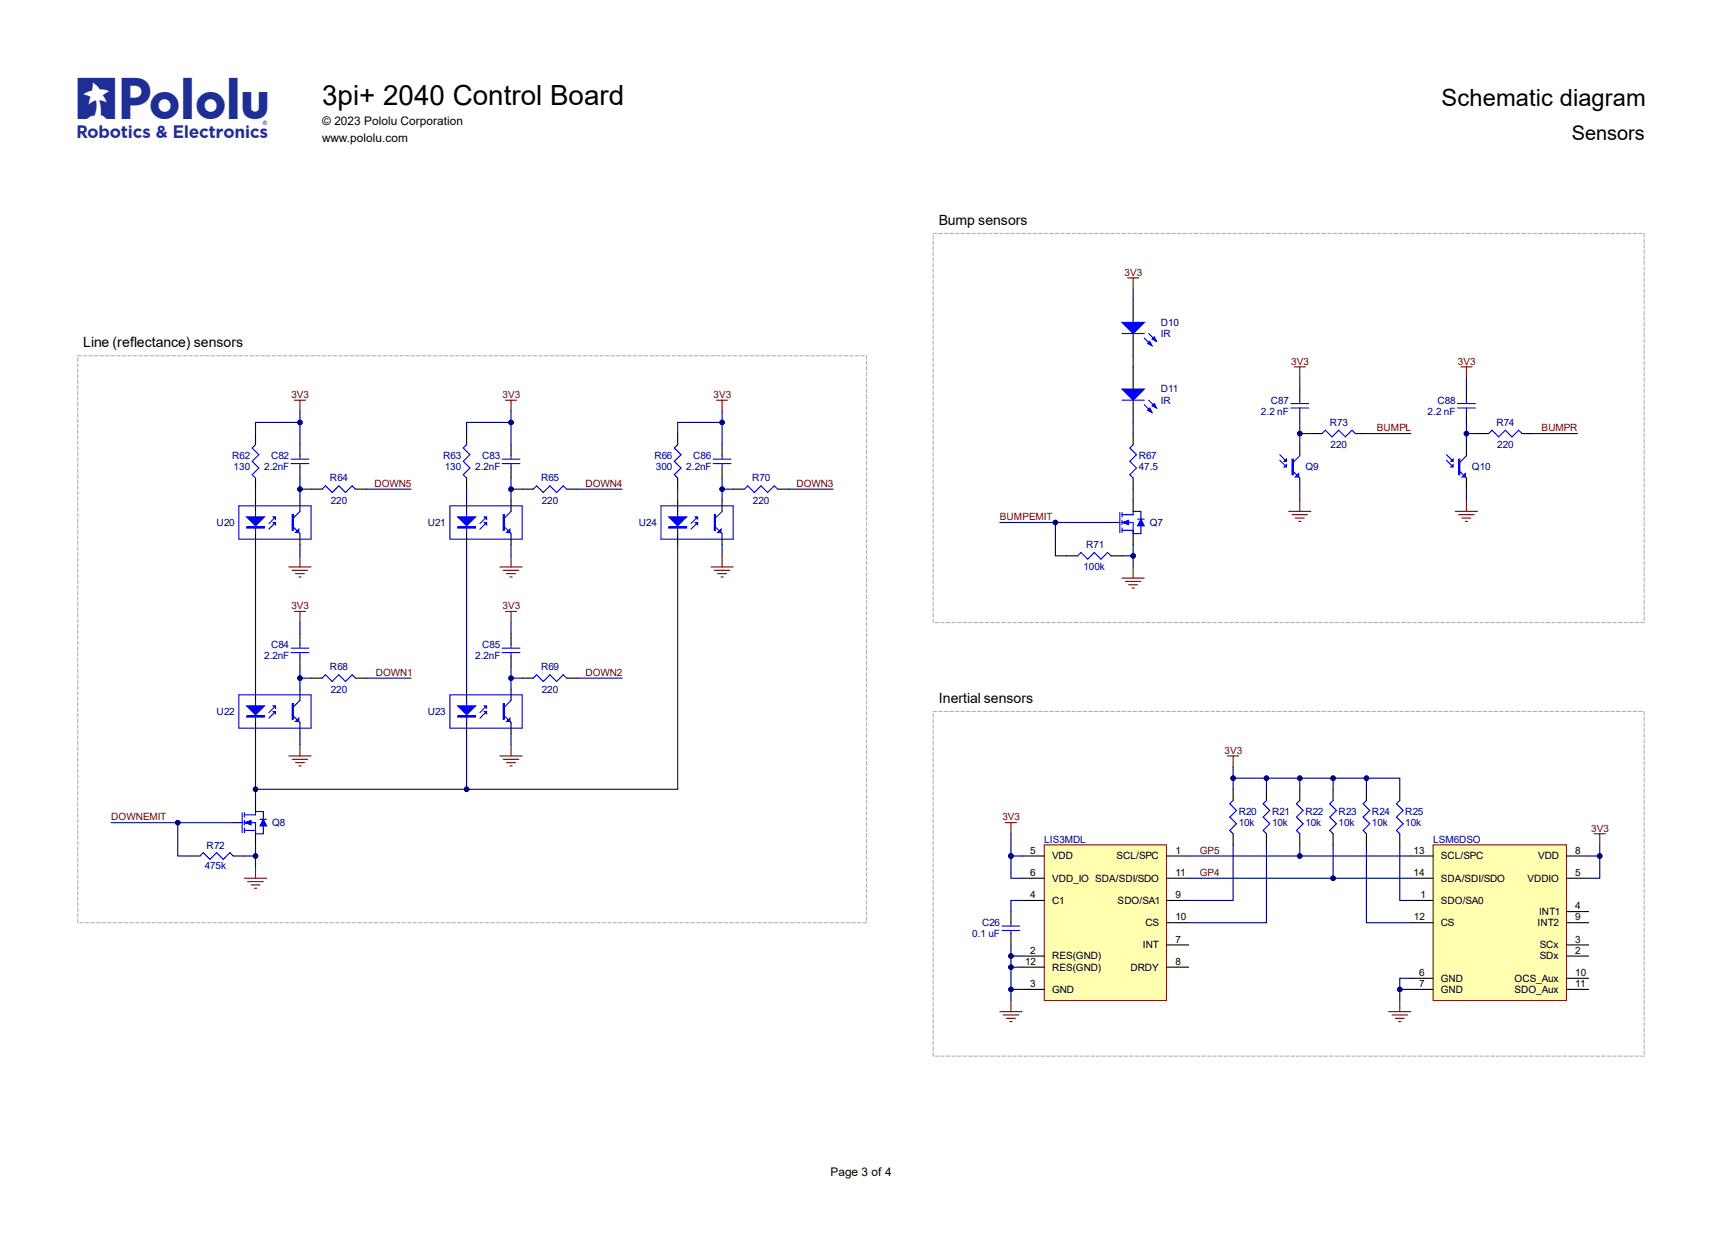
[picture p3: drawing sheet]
<svg xmlns="http://www.w3.org/2000/svg" width="393mm" height="282mm" viewBox="0 0 393 282" stroke-linecap="round" stroke-linejoin="round" font-family="sans-serif">
<defs><g id="words">
<text font-size="9.4" fill="#1e2f94" x="17.8" y="27.1">R</text>
<text font-size="6.3" x="73.5" y="24">3pi+ 2040 Control Board</text>
<text font-size="5.4" x="329.1" y="24.2">Schematic diagram</text>
<text font-size="4.6" x="358.9" y="32.1">Sensors</text>
<g font-size="3.2">
<text x="214.3" y="51.3">Bump sensors</text>
<text x="19" y="79.2">Line (reflectance) sensors</text>
<text x="214.3" y="160.4">Inertial sensors</text>
</g>
<g font-size="2.7">
<text x="73.5" y="28.6">© 2023 Pololu Corporation</text>
<text x="73.5" y="32.4">www.pololu.com</text>
<text x="189.6" y="268.4">Page 3 of 4</text>
</g>
<g font-size="2.3" fill="#800000">
<text x="256.7" y="62.9">3V3</text>
<text x="294.8" y="83.2">3V3</text>
<text x="332.8" y="83.2">3V3</text>
<text x="66.5" y="90.8">3V3</text>
<text x="114.7" y="90.8">3V3</text>
<text x="162.9" y="90.8">3V3</text>
<text x="314.3" y="98.4">BUMPL</text>
<text x="351.9" y="98.4">BUMPR</text>
<text x="85.5" y="111.1">DOWN5</text>
<text x="133.7" y="111.1">DOWN4</text>
<text x="181.8" y="111.1">DOWN3</text>
<text x="228.3" y="118.7">BUMPEMIT</text>
<text x="66.5" y="139">3V3</text>
<text x="114.7" y="139">3V3</text>
<text x="85.8" y="154.3">DOWN1</text>
<text x="133.7" y="154.3">DOWN2</text>
<text x="279.6" y="172">3V3</text>
<text x="25.4" y="187.2">DOWNEMIT</text>
<text x="228.8" y="187.2">3V3</text>
<text x="363.3" y="189.8">3V3</text>
<text x="273.9" y="194.9">GP5</text>
<text x="273.9" y="199.9">GP4</text>
</g>
<g font-size="2.3" fill="#000080">
<text x="265" y="74.3">D10</text>
<text x="265" y="76.9">IR</text>
<text x="265" y="89.6">D11</text>
<text x="265" y="92.1">IR</text>
<text x="287.9" y="94.6">2.2 nF</text>
<text x="290.1" y="92.1">C87</text>
<text x="325.9" y="94.6">2.2 nF</text>
<text x="328.2" y="92.1">C88</text>
<text x="303.6" y="97.2">R73</text>
<text x="341.6" y="97.2">R74</text>
<text x="53" y="104.8">R62</text>
<text x="53.3" y="107.3">130</text>
<text x="60.3" y="107.3">2.2nF</text>
<text x="61.9" y="104.8">C82</text>
<text x="101.2" y="104.8">R63</text>
<text x="101.5" y="107.3">130</text>
<text x="108.5" y="107.3">2.2nF</text>
<text x="110.1" y="104.8">C83</text>
<text x="149.4" y="104.8">R66</text>
<text x="149.7" y="107.3">300</text>
<text x="156.6" y="107.3">2.2nF</text>
<text x="158.3" y="104.8">C86</text>
<text x="260" y="107.3">47.5</text>
<text x="260" y="104.8">R67</text>
<text x="298" y="107.3">Q9</text>
<text x="303.7" y="102.3">220</text>
<text x="336" y="107.3">Q10</text>
<text x="341.8" y="102.3">220</text>
<text x="75.3" y="109.9">R64</text>
<text x="123.5" y="109.9">R65</text>
<text x="171.7" y="109.9">R70</text>
<text x="75.5" y="114.9">220</text>
<text x="123.7" y="114.9">220</text>
<text x="171.9" y="114.9">220</text>
<text x="49.5" y="120">U20</text>
<text x="97.6" y="120">U21</text>
<text x="145.8" y="120">U24</text>
<text x="248" y="125.1">R71</text>
<text x="262.5" y="120">Q7</text>
<text x="247.4" y="130.2">100k</text>
<text x="61.9" y="147.9">C84</text>
<text x="110.1" y="147.9">C85</text>
<text x="60.3" y="150.5">2.2nF</text>
<text x="75.3" y="153">R68</text>
<text x="108.5" y="150.5">2.2nF</text>
<text x="123.5" y="153">R69</text>
<text x="75.5" y="158.1">220</text>
<text x="123.7" y="158.1">220</text>
<text x="49.5" y="163.1">U22</text>
<text x="97.6" y="163.1">U23</text>
<text x="282.8" y="186">R20</text>
<text x="290.4" y="186">R21</text>
<text x="298" y="186">R22</text>
<text x="305.6" y="186">R23</text>
<text x="313.2" y="186">R24</text>
<text x="320.8" y="186">R25</text>
<text x="62.1" y="188.5">Q8</text>
<text x="282.8" y="188.5">10k</text>
<text x="290.4" y="188.5">10k</text>
<text x="298" y="188.5">10k</text>
<text x="305.6" y="188.5">10k</text>
<text x="313.2" y="188.5">10k</text>
<text x="320.8" y="188.5">10k</text>
<text x="47.2" y="193.8">R72</text>
<text x="238.4" y="192.3">LIS3MDL</text>
<text x="327.2" y="192.3">LSM6DSO</text>
<text x="46.7" y="198.4">475k</text>
<text x="221.9" y="213.9">0.1 uF</text>
<text x="224.2" y="211.4">C26</text>
</g>
<g font-size="2.3">
<text x="235.2" y="194.9">5</text>
<text x="240.2" y="196.1">VDD</text>
<text x="254.9" y="196.1">SCL/SPC</text>
<text x="268.3" y="194.9">1</text>
<text x="322.7" y="194.9">13</text>
<text x="328.9" y="196.1">SCL/SPC</text>
<text x="351.2" y="196.1">VDD</text>
<text x="359.6" y="194.9">8</text>
<text x="235.2" y="199.9">6</text>
<text x="240.2" y="201.2">VDD_IO SDA/SDI/SDO</text>
<text x="268.3" y="199.9">11</text>
<text x="322.7" y="199.9">14</text>
<text x="328.9" y="201.2">SDA/SDI/SDO</text>
<text x="348.7" y="201.2">VDDIO</text>
<text x="359.6" y="199.9">5</text>
<text x="235.2" y="205">4</text>
<text x="240.2" y="206.3">C1</text>
<text x="255.1" y="206.3">SDO/SA1</text>
<text x="268.3" y="205">9</text>
<text x="324.3" y="205">1</text>
<text x="328.9" y="206.3">SDO/SA0</text>
<text x="351.3" y="208.8">INT1</text>
<text x="359.6" y="207.5">4</text>
<text x="261.5" y="211.4">CS</text>
<text x="268.3" y="210.1">10</text>
<text x="268.3" y="215.2">7</text>
<text x="322.8" y="210.1">12</text>
<text x="328.9" y="211.4">CS</text>
<text x="351" y="211.4">INT2</text>
<text x="359.6" y="210.1">9</text>
<text x="359.6" y="215.2">3</text>
<text x="234" y="220.2">12</text>
<text x="235.2" y="217.7">2</text>
<text x="240.2" y="219">RES(GND)</text>
<text x="240.2" y="221.5">RES(GND)</text>
<text x="258.1" y="221.5">DRDY</text>
<text x="260.9" y="216.4">INT</text>
<text x="268.3" y="220.2">8</text>
<text x="351.5" y="219">SDx</text>
<text x="351.5" y="216.4">SCx</text>
<text x="359.6" y="217.7">2</text>
<text x="235.2" y="225.3">3</text>
<text x="240.2" y="226.6">GND</text>
<text x="324" y="222.8">6</text>
<text x="324" y="225.3">7</text>
<text x="328.9" y="224">GND</text>
<text x="328.9" y="226.6">GND</text>
<text x="345.8" y="224">OCS_Aux</text>
<text x="345.8" y="226.6">SDO_Aux</text>
<text x="359.6" y="222.8">10</text>
<text x="359.6" y="225.3">11</text>
</g>
<text font-size="1.4" fill="#1e2f94" x="60" y="28.4">®</text>
</g></defs>
<path d="M296.7 88.8v2.5M296.7 93.9v2.5M299.3 99h2.5M309.4 99h2.5M334.8 88.8v2.5M334.8 93.9v2.5M337.3 99h2.5M347.5 99h2.5" fill="none" stroke="#000" stroke-width=".25"/>
<g fill="none" stroke="#00f" stroke-width=".25">
<path d="M294.7 92.1h4.1M294.7 93.1h4.1M296.7 91.3v.8M296.7 93.1v.8M301.8 99l.8-.8 1.5 1.5 1.5-1.5 1.5 1.5 1.5-1.5 .8 .8M332.7 92.1h4.1M332.7 93.1h4.1M334.8 91.3v.8M334.8 93.1v.8M339.8 99l.8-.8 1.5 1.5 1.5-1.5 1.6 1.5 1.5-1.5 .8 .8M295 104.8h.2v3.5h-.2zM295 107.3l1.7 1.8"/>
<path d="M295.1 104.8v3.5M296.7 104l-1.5 1.5"/>
</g>
<g fill="none" stroke="#800000" stroke-width=".25">
<path d="M295.5 83.7h2.5M296.7 83.7v2.6M333.5 83.7h2.5M334.8 83.7v2.6M294.2 116.7h5.1M295 117.5h3.5M295.7 118.2h2M296.5 119h.5M296.7 114.2v2.5M332.2 116.7h5.1M333 117.5h3.5M333.8 118.2h2"/>
<path d="M334.5 119h.5M334.8 114.2v2.5"/>
</g>
<path d="M296.5 108.1v.7h-.8z" fill="#00f"/>
<path d="M292.2 103.8l1.5 1.5M292.2 105l1.5 1.6M296.5 108.1v.7h-.8z" fill="none" stroke="#00f" stroke-width=".25"/>
<path d="M296.7 101.5v2.5M296.7 109.1v2.5" fill="none" stroke="#000" stroke-width=".25"/>
<path d="M293.2 106.6l.5-.5v.5z" fill="#00f"/>
<path d="M293.2 106.6l.5-.5v.5z" fill="none" stroke="#00f" stroke-width=".25"/>
<path d="M293.2 105.3l.5-.5v.5z" fill="#00f"/>
<path d="M293.2 105.3l.5-.5v.5zM333 104.8h.3v3.5h-.3zM333 107.3l1.8 1.8M333.1 104.8v3.5M334.8 104l-1.5 1.5" fill="none" stroke="#00f" stroke-width=".25"/>
<path d="M334.5 108.1v.7h-.7z" fill="#00f"/>
<path d="M330.2 103.8l1.5 1.5M330.2 105l1.5 1.6M334.5 108.1v.7h-.7z" fill="none" stroke="#00f" stroke-width=".25"/>
<path d="M334.8 101.5v2.5M334.8 109.1v2.5" fill="none" stroke="#000" stroke-width=".25"/>
<path d="M331.7 106.1v.5h-.5z" fill="#00f"/>
<path d="M331.2 106.6l.5-.5v.5z" fill="none" stroke="#00f" stroke-width=".25"/>
<path d="M331.7 104.8v.5h-.5z" fill="#00f"/>
<g fill="none" stroke="#00f" stroke-width=".25">
<path d="M54.5 115.4h16.5v7.7h-16.5zM58.3 101.5l-.7 .8 1.5 1.5-1.5 1.5 1.5 1.5-1.5 1.5 .7 .8M58.3 116.7v5.1M62.9 119.3l-1.5 1.5M62.9 118l-1.5 1.5M66.4 104.8h4.1M66.4 105.8h4.1M68.5 104v.8M68.5 105.8v.8M73.5 111.6l.8-.7 1.5 1.5 1.6-1.5 1.5 1.5 1.5-1.5 .8 .7M106.5 101.5l-.7 .8 1.5 1.5-1.5 1.5 1.5 1.5-1.5 1.5 .7 .8M114.6 104.8h4.1"/>
<path d="M114.6 105.8h4.1M116.7 104v.8M116.7 105.8v.8M121.7 111.6l.8-.7 1.5 1.5 1.5-1.5 1.6 1.5 1.5-1.5 .7 .7M331.7 104.8v.5h-.5z"/>
</g>
<g fill="none" stroke="#b0b0b0" stroke-width=".25">
<path d="M213 53.3h.8M213 53.8v.8M213 55v.8M213 56.3v.8M213 57.6v.8M213 58.8v.8M214.3 53.3h.8M215.6 53.3h.8M216.8 53.3h.8M218.1 53.3h.8M219.4 53.3h.8M220.6 53.3h.8"/>
<path d="M221.9 53.3h.8M223.2 53.3h.8M224.4 53.3h.8M225.7 53.3h.8M227 53.3h.8M228.3 53.3h.7M229.5 53.3h.8M230.8 53.3h.8M232.1 53.3h.8M233.3 53.3h.8M234.6 53.3h.8M235.9 53.3h.8"/>
<path d="M237.1 53.3h.8M238.4 53.3h.8M239.7 53.3h.8M240.9 53.3h.8M242.2 53.3h.8M243.5 53.3h.8M244.7 53.3h.8M246 53.3h.8M247.3 53.3h.8M248.5 53.3h.8M249.8 53.3h.8M251.1 53.3h.8"/>
<path d="M252.3 53.3h.8M253.6 53.3h.8M254.9 53.3h.8M256.2 53.3h.7M257.4 53.3h.8M258.7 53.3h.8M260 53.3h.7M261.2 53.3h.8M262.5 53.3h.8M263.8 53.3h.8M265 53.3h.8M266.3 53.3h.8"/>
<path d="M267.6 53.3h.8M268.8 53.3h.8M270.1 53.3h.8M271.4 53.3h.8M272.6 53.3h.8M273.9 53.3h.8M275.2 53.3h.8M276.4 53.3h.8M277.7 53.3h.8M279 53.3h.8M280.2 53.3h.8M281.5 53.3h.8"/>
<path d="M282.8 53.3h.8M284 53.3h.8M285.3 53.3h.8M286.6 53.3h.8M287.9 53.3h.7M289.1 53.3h.8M290.4 53.3h.8M291.7 53.3h.8M292.9 53.3h.8M294.2 53.3h.8M295.5 53.3h.8M296.7 53.3h.8"/>
<path d="M298 53.3h.8M299.3 53.3h.8M300.5 53.3h.8M301.8 53.3h.8M303.1 53.3h.8M304.3 53.3h.8M305.6 53.3h.8M306.9 53.3h.8M308.1 53.3h.8M309.4 53.3h.8M310.7 53.3h.8M311.9 53.3h.8"/>
<path d="M313.2 53.3h.8M314.5 53.3h.8M315.8 53.3h.7M317 53.3h.8M318.3 53.3h.8M319.6 53.3h.7M320.8 53.3h.8M322.1 53.3h.8M323.4 53.3h.8M324.6 53.3h.8M325.9 53.3h.8M327.2 53.3h.8"/>
<path d="M328.4 53.3h.8M329.7 53.3h.8M331 53.3h.8M332.2 53.3h.8M333.5 53.3h.8M334.8 53.3h.8M336 53.3h.8M337.3 53.3h.8M338.6 53.3h.8M339.8 53.3h.8M341.1 53.3h.8M342.4 53.3h.8"/>
<path d="M343.6 53.3h.8M344.9 53.3h.8M346.2 53.3h.8M347.5 53.3h.8M348.7 53.3h.8M350 53.3h.8M351.3 53.3h.8M352.5 53.3h.8M353.8 53.3h.8M355.1 53.3h.8M356.3 53.3h.8M357.6 53.3h.8"/>
<path d="M358.9 53.3h.8M360.1 53.3h.8M361.4 53.3h.8M362.7 53.3h.8M363.9 53.3h.8M365.2 53.3h.8M366.5 53.3h.8M367.7 53.3h.8M369 53.3h.8M370.3 53.3h.8M371.5 53.3h.9M372.8 53.3h.8"/>
<path d="M374.1 53.3h.8M375.4 53.3v.8M375.4 54.6v.8M375.4 55.8v.8M375.4 57.1v.8M375.4 58.4v.8M375.4 59.6v.8M213 60.1v.8M213 61.4v.8M213 62.6v.8M213 63.9v.8M213 65.2v.8"/>
<path d="M213 66.4v.8M213 67.7v.8M213 69v.8M213 70.3v.7M213 71.5v.8M213 72.8v.8M213 74.1v.7M213 75.3v.8M213 76.6v.8M213 77.9v.8M213 79.1v.8M375.4 60.9v.8"/>
<path d="M375.4 62.2v.8M375.4 63.4v.8M375.4 64.7v.8M375.4 66v.8M375.4 67.2v.8M375.4 68.5v.8M375.4 69.8v.8M375.4 71v.8M375.4 72.3v.8M375.4 73.6v.8M375.4 74.8v.9M375.4 76.1v.8"/>
<path d="M375.4 77.4v.8M375.4 78.7v.8M375.4 79.9v.8M17.8 81.2h.7M17.8 81.7v.8M17.8 82.9v.8M17.8 84.2v.8M17.8 85.5v.8M17.8 86.7v.8M17.8 88v.8M17.8 89.3v.8M17.8 90.5v.8"/>
<path d="M17.8 91.8v.8M17.8 93.1v.8M17.8 94.4v.7M17.8 95.6v.8M17.8 96.9v.8M17.8 98.2v.8M17.8 99.4v.8M19 81.2h.8M20.3 81.2h.8M21.6 81.2h.7M22.8 81.2h.8M24.1 81.2h.8"/>
<path d="M25.4 81.2h.8M26.6 81.2h.8M27.9 81.2h.8M29.2 81.2h.8M30.4 81.2h.8M31.7 81.2h.8M33 81.2h.8M34.2 81.2h.8M35.5 81.2h.8M36.8 81.2h.8M38 81.2h.8M39.3 81.2h.8"/>
<path d="M40.6 81.2h.8M41.8 81.2h.8M43.1 81.2h.8M44.4 81.2h.8M45.7 81.2h.7M46.9 81.2h.8M48.2 81.2h.8M49.5 81.2h.7M50.7 81.2h.8M52 81.2h.8M53.3 81.2h.8M54.5 81.2h.8"/>
<path d="M55.8 81.2h.8M57.1 81.2h.8M58.3 81.2h.8M59.6 81.2h.8M60.9 81.2h.8M62.1 81.2h.8M63.4 81.2h.8M64.7 81.2h.8M65.9 81.2h.8M67.2 81.2h.8M68.5 81.2h.8M69.7 81.2h.8"/>
<path d="M71 81.2h.8M72.3 81.2h.8M73.5 81.2h.8M74.8 81.2h.8M76.1 81.2h.8M77.4 81.2h.7M78.6 81.2h.8M79.9 81.2h.8M81.2 81.2h.7M82.4 81.2h.8M83.7 81.2h.8M85 81.2h.8"/>
<path d="M86.2 81.2h.8M87.5 81.2h.8M88.8 81.2h.8M90 81.2h.8M91.3 81.2h.8M92.6 81.2h.8M93.8 81.2h.8M95.1 81.2h.8M96.4 81.2h.8M97.6 81.2h.8M98.9 81.2h.8M100.2 81.2h.8"/>
<path d="M101.4 81.2h.8M102.7 81.2h.8M104 81.2h.8M105.3 81.2h.7M106.5 81.2h.8M107.8 81.2h.8M109.1 81.2h.7M110.3 81.2h.8M111.6 81.2h.8M112.9 81.2h.8M114.1 81.2h.8M115.4 81.2h.8"/>
<path d="M116.7 81.2h.8M117.9 81.2h.8M119.2 81.2h.8M120.5 81.2h.8M121.7 81.2h.8M123 81.2h.8M124.3 81.2h.8M125.5 81.2h.8M126.8 81.2h.8M128.1 81.2h.8M129.3 81.2h.8M130.6 81.2h.8"/>
<path d="M131.9 81.2h.8M133.1 81.2h.8M134.4 81.2h.8M135.7 81.2h.8M137 81.2h.7M138.2 81.2h.8M139.5 81.2h.8M140.8 81.2h.7M142 81.2h.8M143.3 81.2h.8M144.6 81.2h.8M145.8 81.2h.8"/>
<path d="M147.1 81.2h.8M148.4 81.2h.8M149.6 81.2h.8M150.9 81.2h.8M152.2 81.2h.8M153.4 81.2h.8M154.7 81.2h.8M156 81.2h.8M157.2 81.2h.8M158.5 81.2h.8M159.8 81.2h.8M161 81.2h.8"/>
<path d="M162.3 81.2h.8M163.6 81.2h.8M164.9 81.2h.7M166.1 81.2h.8M167.4 81.2h.8M168.7 81.2h.7M169.9 81.2h.8M171.2 81.2h.8M172.5 81.2h.8M173.7 81.2h.8M175 81.2h.8M176.3 81.2h.8"/>
<path d="M177.5 81.2h.8M178.8 81.2h.8M180.1 81.2h.8M181.3 81.2h.8M182.6 81.2h.8M183.9 81.2h.8M185.1 81.2h.8M186.4 81.2h.8M187.7 81.2h.8M188.9 81.2h.8M190.2 81.2h.8M191.5 81.2h.8"/>
<path d="M192.7 81.2h.8M194 81.2h.8M195.3 81.2h.8M196.6 81.2h.7M197.8 81.2v.8M197.8 82.5v.8M197.8 83.7v.8M197.8 85v.8M197.8 86.3v.8M197.8 87.5v.8M197.8 88.8v.8M197.8 90.1v.8"/>
<path d="M197.8 91.3v.8M197.8 92.6v.8M197.8 93.9v.8M197.8 95.1v.8M197.8 96.4v.8M197.8 97.7v.8M197.8 99v.7M213 80.4v.8M213 81.7v.8M213 82.9v.8M213 84.2v.8M213 85.5v.8"/>
<path d="M213 86.7v.8M213 88v.8M213 89.3v.8M213 90.5v.8M213 91.8v.8M213 93.1v.8M213 94.4v.7M213 95.6v.8M213 96.9v.8M213 98.2v.8M213 99.4v.8M375.4 81.2v.8"/>
<path d="M375.4 82.5v.8M375.4 83.7v.8M375.4 85v.8M375.4 86.3v.8M375.4 87.5v.8M375.4 88.8v.8M375.4 90.1v.8M375.4 91.3v.8M375.4 92.6v.8M375.4 93.9v.8M375.4 95.1v.9M375.4 96.4v.8"/>
<path d="M375.4 97.7v.8M375.4 99v.8M17.8 100.7v.8M17.8 102v.8M17.8 103.2v.8M17.8 104.5v.8M17.8 105.8v.8M17.8 107v.8M17.8 108.3v.8M17.8 109.6v.8M17.8 110.8v.8M17.8 112.1v.8"/>
<path d="M17.8 113.4v.8M17.8 114.7v.7M17.8 115.9v.8M17.8 117.2v.8M17.8 118.5v.8M17.8 119.7v.8M197.8 100.2v.8M197.8 101.5v.8M197.8 102.8v.8M197.8 104v.8M197.8 105.3v.8M197.8 106.6v.8"/>
<path d="M197.8 107.8v.8M197.8 109.1v.8M197.8 110.4v.8M197.8 111.6v.8M197.8 112.9v.8M197.8 114.2v.8M197.8 115.4v.8M197.8 116.7v.8M197.8 118v.8M197.8 119.3v.7M213 100.7v.8M213 102v.8"/>
<path d="M213 103.2v.8M213 104.5v.8M213 105.8v.8M213 107v.8M213 108.3v.8M213 109.6v.8M213 110.8v.8M213 112.1v.8M213 113.4v.8M213 114.7v.7M213 115.9v.8M213 117.2v.8"/>
<path d="M213 118.5v.8M213 119.7v.8M375.4 100.2v.8M375.4 101.5v.8M375.4 102.8v.8M375.4 104v.8M375.4 105.3v.8M375.4 106.6v.8M375.4 107.8v.8M375.4 109.1v.8M375.4 110.4v.8M375.4 111.6v.8"/>
<path d="M375.4 112.9v.8M375.4 114.2v.8M375.4 115.4v.8M375.4 116.7v.8M375.4 118v.8M375.4 119.3v.8M17.8 121v.8M17.8 122.3v.8M17.8 123.5v.8M17.8 124.8v.8M17.8 126.1v.8M17.8 127.3v.8"/>
<path d="M17.8 128.6v.8M17.8 129.9v.8M17.8 131.1v.8M17.8 132.4v.8M17.8 133.7v.8M17.8 135v.7M17.8 136.2v.8M17.8 137.5v.8M17.8 138.8v.7M197.8 120.5v.8M197.8 121.8v.8M197.8 123.1v.7"/>
<path d="M197.8 124.3v.8M197.8 125.6v.8M197.8 126.9v.8M197.8 128.1v.8M197.8 129.4v.8M197.8 130.7v.8M197.8 131.9v.8M197.8 133.2v.8M197.8 134.5v.8M197.8 135.7v.8M197.8 137v.8M197.8 138.3v.8"/>
<path d="M197.8 139.5v.8M213 121v.8M213 122.3v.8M213 123.5v.8M213 124.8v.8M213 126.1v.8M213 127.3v.8M213 128.6v.8M213 129.9v.8M213 131.1v.8M213 132.4v.8M213 133.7v.8"/>
<path d="M213 135v.7M213 136.2v.8M213 137.5v.8M213 138.8v.7M375.4 120.5v.8M375.4 121.8v.8M375.4 123.1v.8M375.4 124.3v.8M375.4 125.6v.8M375.4 126.9v.8M375.4 128.1v.8M375.4 129.4v.8"/>
<path d="M375.4 130.7v.8M375.4 131.9v.8M375.4 133.2v.8M375.4 134.5v.8M375.4 135.7v.8M375.4 137v.8M375.4 138.3v.8M375.4 139.5v.9M17.8 140v.8M17.8 141.3v.8M17.8 142.6v.8M17.8 143.8v.8"/>
<path d="M17.8 145.1v.8M17.8 146.4v.8M17.8 147.6v.8M17.8 148.9v.8M17.8 150.2v.8M17.8 151.4v.8M17.8 152.7v.8M17.8 154v.8M17.8 155.2v.8M17.8 156.5v.8M17.8 157.8v.8M17.8 159.1v.7"/>
<path d="M197.8 140.8v.8M197.8 142.1v.8M197.8 143.4v.7M197.8 144.6v.8M197.8 145.9v.8M197.8 147.2v.8M197.8 148.4v.8M197.8 149.7v.8M197.8 151v.8M197.8 152.2v.8M197.8 153.5v.8M197.8 154.8v.8"/>
<path d="M197.8 156v.8M197.8 157.3v.8M197.8 158.6v.8M197.8 159.8v.8M213 140v.8M213 141.3v.8M213.5 142.1h.8M214.8 142.1h.8M216 142.1h.8M217.3 142.1h.8M218.6 142.1h.8M219.9 142.1h.7"/>
<path d="M221.1 142.1h.8M222.4 142.1h.8M223.7 142.1h.7M224.9 142.1h.8M226.2 142.1h.8M227.5 142.1h.8M228.7 142.1h.8M230 142.1h.8M231.3 142.1h.8M232.5 142.1h.8M233.8 142.1h.8M235.1 142.1h.8"/>
<path d="M236.3 142.1h.8M237.6 142.1h.8M238.9 142.1h.8M240.1 142.1h.8M241.4 142.1h.8M242.7 142.1h.8M243.9 142.1h.8M245.2 142.1h.8M246.5 142.1h.8M247.8 142.1h.7M249 142.1h.8M250.3 142.1h.8"/>
<path d="M251.6 142.1h.7M252.8 142.1h.8M254.1 142.1h.8M255.4 142.1h.8M256.6 142.1h.8M257.9 142.1h.8M259.2 142.1h.8M260.4 142.1h.8M261.7 142.1h.8M263 142.1h.8M264.2 142.1h.8M265.5 142.1h.8"/>
<path d="M266.8 142.1h.8M268 142.1h.8M269.3 142.1h.8M270.6 142.1h.8M271.8 142.1h.8M273.1 142.1h.8M274.4 142.1h.8M275.6 142.1h.8M276.9 142.1h.8M278.2 142.1h.8M279.5 142.1h.7M280.7 142.1h.8"/>
<path d="M282 142.1h.8M283.3 142.1h.7M284.5 142.1h.8M285.8 142.1h.8M287.1 142.1h.8M288.3 142.1h.8M289.6 142.1h.8M290.9 142.1h.8M292.1 142.1h.8M293.4 142.1h.8M294.7 142.1h.8M295.9 142.1h.8"/>
<path d="M297.2 142.1h.8M298.5 142.1h.8M299.7 142.1h.8M301 142.1h.8M302.3 142.1h.8M303.5 142.1h.8M304.8 142.1h.8M306.1 142.1h.8M307.3 142.1h.8M308.6 142.1h.8M309.9 142.1h.8M311.2 142.1h.7"/>
<path d="M312.4 142.1h.8M313.7 142.1h.8M315 142.1h.8M316.2 142.1h.8M317.5 142.1h.8M318.8 142.1h.8M320 142.1h.8M321.3 142.1h.8M322.6 142.1h.8M323.8 142.1h.8M325.1 142.1h.8M326.4 142.1h.8"/>
<path d="M327.6 142.1h.8M328.9 142.1h.8M330.2 142.1h.8M331.4 142.1h.8M332.7 142.1h.8M334 142.1h.8M335.2 142.1h.8M336.5 142.1h.8M337.8 142.1h.8M339.1 142.1h.7M340.3 142.1h.8M341.6 142.1h.8"/>
<path d="M342.9 142.1h.7M344.1 142.1h.8M345.4 142.1h.8M346.7 142.1h.8M347.9 142.1h.8M349.2 142.1h.8M350.5 142.1h.8M351.7 142.1h.8M353 142.1h.8M354.3 142.1h.8M355.5 142.1h.8M356.8 142.1h.8"/>
<path d="M358.1 142.1h.8M359.4 142.1h.7M360.6 142.1h.8M361.9 142.1h.8M363.2 142.1h.7M364.4 142.1h.8M365.7 142.1h.8M367 142.1h.7M368.2 142.1h.8M369.5 142.1h.8M370.8 142.1h.7M372 142.1h.8"/>
<path d="M373.3 142.1h.8M374.6 142.1h.8M375.4 140.8v.8M17.8 160.3v.8M17.8 161.6v.8M17.8 162.9v.8M17.8 164.1v.8M17.8 165.4v.8M17.8 166.7v.8M17.8 167.9v.8M17.8 169.2v.8M17.8 170.5v.8"/>
<path d="M17.8 171.7v.8M17.8 173v.8M17.8 174.3v.8M17.8 175.5v.8M17.8 176.8v.8M17.8 178.1v.8M17.8 179.4v.7M197.8 161.1v.8M197.8 162.4v.8M197.8 163.7v.7M197.8 164.9v.8M197.8 166.2v.8"/>
<path d="M197.8 167.5v.8M197.8 168.7v.8M197.8 170v.8M197.8 171.3v.8M197.8 172.5v.8M197.8 173.8v.8M197.8 175.1v.8M197.8 176.3v.8M197.8 177.6v.8M197.8 178.9v.8M213 162.9v.8M213 164.1v.8"/>
<path d="M213 165.4v.8M213 166.7v.8M213 167.9v.8M213 169.2v.8M213 170.5v.8M213 171.7v.8M213 173v.8M213 174.3v.8M213 175.5v.8M213 176.8v.8M213 178.1v.8M213 179.4v.7"/>
<path d="M213 162.4h.8M214.3 162.4h.8M215.6 162.4h.8M216.8 162.4h.8M218.1 162.4h.8M219.4 162.4h.8M220.6 162.4h.8M221.9 162.4h.8M223.2 162.4h.8M224.4 162.4h.8M225.7 162.4h.8M227 162.4h.8"/>
<path d="M228.3 162.4h.7M229.5 162.4h.8M230.8 162.4h.8M232.1 162.4h.8M233.3 162.4h.8M234.6 162.4h.8M235.9 162.4h.8M237.1 162.4h.8M238.4 162.4h.8M239.7 162.4h.8M240.9 162.4h.8M242.2 162.4h.8"/>
<path d="M243.5 162.4h.8M244.7 162.4h.8M246 162.4h.8M247.3 162.4h.8M248.5 162.4h.8M249.8 162.4h.8M251.1 162.4h.8M252.3 162.4h.8M253.6 162.4h.8M254.9 162.4h.8M256.2 162.4h.7M257.4 162.4h.8"/>
<path d="M258.7 162.4h.8M260 162.4h.7M261.2 162.4h.8M262.5 162.4h.8M263.8 162.4h.8M265 162.4h.8M266.3 162.4h.8M267.6 162.4h.8M268.8 162.4h.8M270.1 162.4h.8M271.4 162.4h.8M272.6 162.4h.8"/>
<path d="M273.9 162.4h.8M275.2 162.4h.8M276.4 162.4h.8M277.7 162.4h.8M279 162.4h.8M280.2 162.4h.8M281.5 162.4h.8M282.8 162.4h.8M284 162.4h.8M285.3 162.4h.8M286.6 162.4h.8M287.9 162.4h.7"/>
<path d="M289.1 162.4h.8M290.4 162.4h.8M291.7 162.4h.8M292.9 162.4h.8M294.2 162.4h.8M295.5 162.4h.8M296.7 162.4h.8M298 162.4h.8M299.3 162.4h.8M300.5 162.4h.8M301.8 162.4h.8M303.1 162.4h.8"/>
<path d="M304.3 162.4h.8M305.6 162.4h.8M306.9 162.4h.8M308.1 162.4h.8M309.4 162.4h.8M310.7 162.4h.8M311.9 162.4h.8M313.2 162.4h.8M314.5 162.4h.8M315.8 162.4h.7M317 162.4h.8M318.3 162.4h.8"/>
<path d="M319.6 162.4h.7M320.8 162.4h.8M322.1 162.4h.8M323.4 162.4h.8M324.6 162.4h.8M325.9 162.4h.8M327.2 162.4h.8M328.4 162.4h.8M329.7 162.4h.8M331 162.4h.8M332.2 162.4h.8M333.5 162.4h.8"/>
<path d="M334.8 162.4h.8M336 162.4h.8M337.3 162.4h.8M338.6 162.4h.8M339.8 162.4h.8M341.1 162.4h.8M342.4 162.4h.8M343.6 162.4h.8M344.9 162.4h.8M346.2 162.4h.8M347.5 162.4h.8M348.7 162.4h.8"/>
<path d="M350 162.4h.8M351.3 162.4h.8M352.5 162.4h.8M353.8 162.4h.8M355.1 162.4h.8M356.3 162.4h.8M357.6 162.4h.8M358.9 162.4h.8M360.1 162.4h.8M361.4 162.4h.8M362.7 162.4h.8M363.9 162.4h.8"/>
<path d="M365.2 162.4h.8M366.5 162.4h.8M367.7 162.4h.8M369 162.4h.8M370.3 162.4h.8M371.5 162.4h.9M372.8 162.4h.8M374.1 162.4h.8M375.4 162.4v.8M375.4 163.7v.8M375.4 164.9v.8M375.4 166.2v.8"/>
<path d="M375.4 167.5v.8M375.4 168.7v.8M375.4 170v.8M375.4 171.3v.8M375.4 172.5v.8M375.4 173.8v.8M375.4 175.1v.8M375.4 176.3v.8M375.4 177.6v.8M375.4 178.9v.8M17.8 180.6v.8M17.8 181.9v.8"/>
<path d="M17.8 183.2v.8M17.8 184.4v.8M17.8 185.7v.8M17.8 187v.8M17.8 188.2v.8M17.8 189.5v.8M17.8 190.8v.8M17.8 192v.8M17.8 193.3v.8M17.8 194.6v.8M17.8 195.8v.8M17.8 197.1v.8"/>
<path d="M17.8 198.4v.8M17.8 199.7v.7M197.8 180.1v.8M197.8 181.4v.8M197.8 182.7v.8M197.8 184v.7M197.8 185.2v.8M197.8 186.5v.8M197.8 187.8v.8M197.8 189v.8M197.8 190.3v.8M197.8 191.6v.8"/>
<path d="M197.8 192.8v.8M197.8 194.1v.8M197.8 195.4v.8M197.8 196.6v.8M197.8 197.9v.8M197.8 199.2v.8M213 180.6v.8M213 181.9v.8M213 183.2v.8M213 184.4v.8M213 185.7v.8M213 187v.8"/>
<path d="M213 188.2v.8M213 189.5v.8M213 190.8v.8M213 192v.8M213 193.3v.8M213 194.6v.8M213 195.8v.8M213 197.1v.8M213 198.4v.8M213 199.7v.7M375.4 180.1v.8M375.4 181.4v.8"/>
<path d="M375.4 182.7v.8M375.4 184v.8M375.4 185.2v.8M375.4 186.5v.8M375.4 187.8v.8M375.4 189v.8M375.4 190.3v.8M375.4 191.6v.8M375.4 192.8v.8M375.4 194.1v.8M375.4 195.4v.8M375.4 196.6v.8"/>
<path d="M375.4 197.9v.8M375.4 199.2v.8M17.8 200.9v.8M17.8 202.2v.8M17.8 203.5v.7M17.8 204.7v.8M17.8 206v.8M17.8 207.3v.8M17.8 208.5v.8M17.8 209.8v.8M18.2 210.6h.8M19.5 210.6h.8"/>
<path d="M20.8 210.6h.8M22 210.6h.8M23.3 210.6h.8M24.6 210.6h.8M25.8 210.6h.8M27.1 210.6h.8M28.4 210.6h.8M29.6 210.6h.8M30.9 210.6h.8M32.2 210.6h.8M33.4 210.6h.8M34.7 210.6h.8"/>
<path d="M36 210.6h.8M37.2 210.6h.8M38.5 210.6h.8M39.8 210.6h.8M41.1 210.6h.7M42.3 210.6h.8M43.6 210.6h.8M44.9 210.6h.8M46.1 210.6h.8M47.4 210.6h.8M48.7 210.6h.8M49.9 210.6h.8"/>
<path d="M51.2 210.6h.8M52.5 210.6h.8M53.7 210.6h.8M55 210.6h.8M56.3 210.6h.8M57.5 210.6h.8M58.8 210.6h.8M60.1 210.6h.8M61.3 210.6h.8M62.6 210.6h.8M63.9 210.6h.8M65.1 210.6h.8"/>
<path d="M66.4 210.6h.8M67.7 210.6h.8M69 210.6h.7M70.2 210.6h.8M71.5 210.6h.8M72.8 210.6h.7M74 210.6h.8M75.3 210.6h.8M76.6 210.6h.8M77.8 210.6h.8M79.1 210.6h.8M80.4 210.6h.8"/>
<path d="M81.6 210.6h.8M82.9 210.6h.8M84.2 210.6h.8M85.4 210.6h.8M86.7 210.6h.8M88 210.6h.8M89.2 210.6h.8M90.5 210.6h.8M91.8 210.6h.8M93 210.6h.8M94.3 210.6h.8M95.6 210.6h.8"/>
<path d="M96.8 210.6h.8M98.1 210.6h.8M99.4 210.6h.8M100.7 210.6h.7M101.9 210.6h.8M103.2 210.6h.8M104.5 210.6h.8M105.7 210.6h.8M107 210.6h.8M108.3 210.6h.8M109.5 210.6h.8M110.8 210.6h.8"/>
<path d="M112.1 210.6h.8M113.3 210.6h.8M114.6 210.6h.8M115.9 210.6h.8M117.1 210.6h.8M118.4 210.6h.8M119.7 210.6h.8M120.9 210.6h.8M122.2 210.6h.8M123.5 210.6h.8M124.7 210.6h.8M126 210.6h.8"/>
<path d="M127.3 210.6h.8M128.6 210.6h.7M129.8 210.6h.8M131.1 210.6h.8M132.4 210.6h.7M133.6 210.6h.8M134.9 210.6h.8M136.2 210.6h.8M137.4 210.6h.8M138.7 210.6h.8M140 210.6h.8M141.2 210.6h.8"/>
<path d="M142.5 210.6h.8M143.8 210.6h.8M145 210.6h.8M146.3 210.6h.8M147.6 210.6h.8M148.8 210.6h.8M150.1 210.6h.8M151.4 210.6h.8M152.6 210.6h.8M153.9 210.6h.8M155.2 210.6h.8M156.4 210.6h.8"/>
<path d="M157.7 210.6h.8M159 210.6h.8M160.3 210.6h.7M161.5 210.6h.8M162.8 210.6h.8M164.1 210.6h.8M165.3 210.6h.8M166.6 210.6h.8M167.9 210.6h.8M169.1 210.6h.8M170.4 210.6h.8M171.7 210.6h.8"/>
<path d="M172.9 210.6h.8M174.2 210.6h.8M175.5 210.6h.8M176.7 210.6h.8M178 210.6h.8M179.3 210.6h.8M180.5 210.6h.8M181.8 210.6h.8M183.1 210.6h.8M184.3 210.6h.8M185.6 210.6h.8M186.9 210.6h.8"/>
<path d="M188.2 210.6h.7M189.4 210.6h.8M190.7 210.6h.8M192 210.6h.7M193.2 210.6h.8M194.5 210.6h.8M195.8 210.6h.8M197 210.6h.8M197.8 200.4v.8M197.8 201.7v.8M197.8 203v.8M197.8 204.2v.8"/>
<path d="M197.8 205.5v.8M197.8 206.8v.8M197.8 208.1v.7M197.8 209.3v.8M213 200.9v.8M213 202.2v.8M213 203.5v.7M213 204.7v.8M213 206v.8M213 207.3v.8M213 208.5v.8M213 209.8v.8"/>
<path d="M213 211.1v.8M213 212.3v.8M213 213.6v.8M213 214.9v.8M213 216.1v.8M213 217.4v.8M213 218.7v.8M213 219.9v.8M375.4 200.4v.8M375.4 201.7v.8M375.4 203v.8M375.4 204.2v.9"/>
<path d="M375.4 205.5v.8M375.4 206.8v.8M375.4 208.1v.8M375.4 209.3v.8M375.4 210.6v.8M375.4 211.9v.8M375.4 213.1v.8M375.4 214.4v.8M375.4 215.7v.8M375.4 216.9v.8M375.4 218.2v.8M375.4 219.5v.8"/>
<path d="M213 221.2v.8M213 222.5v.8M213 223.8v.7M213 225v.8M213 226.3v.8M213 227.6v.8M213 228.8v.8M213 230.1v.8M213 231.4v.8M213 232.6v.8M213 233.9v.8M213 235.2v.8"/>
<path d="M213 236.4v.8M213 237.7v.8M213 239v.8M375.4 220.7v.8M375.4 222v.8M375.4 223.3v.8M375.4 224.5v.9M375.4 225.8v.8M375.4 227.1v.8M375.4 228.4v.8M375.4 229.6v.8M375.4 230.9v.8"/>
<path d="M375.4 232.2v.8M375.4 233.4v.8M375.4 234.7v.8M375.4 236v.8M375.4 237.2v.8M375.4 238.5v.8M375.4 239.8v.8M213 240.2v.8M213.5 241h.8M214.8 241h.8M216 241h.8M217.3 241h.8"/>
<path d="M218.6 241h.8M219.9 241h.7M221.1 241h.8M222.4 241h.8M223.7 241h.7M224.9 241h.8M226.2 241h.8M227.5 241h.8M228.7 241h.8M230 241h.8M231.3 241h.8M232.5 241h.8"/>
<path d="M233.8 241h.8M235.1 241h.8M236.3 241h.8M237.6 241h.8M238.9 241h.8M240.1 241h.8M241.4 241h.8M242.7 241h.8M243.9 241h.8M245.2 241h.8M246.5 241h.8M247.8 241h.7"/>
<path d="M249 241h.8M250.3 241h.8M251.6 241h.7M252.8 241h.8M254.1 241h.8M255.4 241h.8M256.6 241h.8M257.9 241h.8M259.2 241h.8M260.4 241h.8M261.7 241h.8M263 241h.8"/>
<path d="M264.2 241h.8M265.5 241h.8M266.8 241h.8M268 241h.8M269.3 241h.8M270.6 241h.8M271.8 241h.8M273.1 241h.8M274.4 241h.8M275.6 241h.8M276.9 241h.8M278.2 241h.8"/>
<path d="M279.5 241h.7M280.7 241h.8M282 241h.8M283.3 241h.7M284.5 241h.8M285.8 241h.8M287.1 241h.8M288.3 241h.8M289.6 241h.8M290.9 241h.8M292.1 241h.8M293.4 241h.8"/>
<path d="M294.7 241h.8M295.9 241h.8M297.2 241h.8M298.5 241h.8M299.7 241h.8M301 241h.8M302.3 241h.8M303.5 241h.8M304.8 241h.8M306.1 241h.8M307.3 241h.8M308.6 241h.8"/>
<path d="M309.9 241h.8M311.2 241h.7M312.4 241h.8M313.7 241h.8M315 241h.8M316.2 241h.8M317.5 241h.8M318.8 241h.8M320 241h.8M321.3 241h.8M322.6 241h.8M323.8 241h.8"/>
<path d="M325.1 241h.8M326.4 241h.8M327.6 241h.8M328.9 241h.8M330.2 241h.8M331.4 241h.8M332.7 241h.8M334 241h.8M335.2 241h.8M336.5 241h.8M337.8 241h.8M339.1 241h.7"/>
<path d="M340.3 241h.8M341.6 241h.8M342.9 241h.7M344.1 241h.8M345.4 241h.8M346.7 241h.8M347.9 241h.8M349.2 241h.8M350.5 241h.8M351.7 241h.8M353 241h.8M354.3 241h.8"/>
<path d="M355.5 241h.8M356.8 241h.8M358.1 241h.8M359.4 241h.7M360.6 241h.8M361.9 241h.8M363.2 241h.7M364.4 241h.8M365.7 241h.8M367 241h.7M368.2 241h.8M369.5 241h.8"/>
<path d="M370.8 241h.7M372 241h.8M373.3 241h.8M374.6 241h.8"/>
</g>
<path d="M67.2 91.3h2.5M68.5 91.3v2.6M115.4 91.3h2.5M116.7 91.3v2.6" fill="none" stroke="#800000" stroke-width=".25"/>
<g fill="none" stroke="#000" stroke-width=".25">
<path d="M58.3 99v2.5M106.5 99v2.5M58.3 109.1v2.5M58.3 114.2v2.5M68.5 101.5v2.5M68.5 106.6v2.5M68.5 114.2v2.5M71 111.6h2.5M81.2 111.6h2.5M106.5 109.1v2.5M116.7 101.5v2.5M116.7 106.6v2.5"/>
<path d="M119.2 111.6h2.5M129.3 111.6h2.6M58.3 121.8v2.5M68.5 121.8v2.5"/>
</g>
<path d="M56.3 118h4.1l-2.1 2z" fill="#00f"/>
<path d="M56.3 118h4.1l-2.1 2zM56.3 120.4h4.1M56.3 120.3h4.1v.2h-4.1z" fill="none" stroke="#00f" stroke-width=".25"/>
<path d="M62.4 118h.5v.5z" fill="#00f"/>
<path d="M62.4 118h.5v.5z" fill="none" stroke="#00f" stroke-width=".25"/>
<path d="M62.4 119.3h.5v.5z" fill="#00f"/>
<path d="M62.4 119.3h.5v.5zM66.7 117.5h.3v3.5h-.3zM66.8 117.5v3.5M68.5 116.7l-1.5 1.5M66.7 120l1.8 1.8" fill="none" stroke="#00f" stroke-width=".25"/>
<path d="M67.5 121.5l.7-.7v.7z" fill="#00f"/>
<path d="M102.7 115.4h16.5v7.7h-16.5zM106.5 116.7v5.1M111.1 119.3l-1.5 1.5M111.1 118l-1.5 1.5M68.2 120.8v.7h-.7z" fill="none" stroke="#00f" stroke-width=".25"/>
<path d="M106.5 114.2v2.5M116.7 114.2v2.5M106.5 121.8v2.5M116.7 121.8v2.5" fill="none" stroke="#000" stroke-width=".25"/>
<path d="M104.5 118h4l-2 2z" fill="#00f"/>
<path d="M104.5 118h4l-2 2zM104.5 120.4h4M104.5 120.3h4v.2h-4z" fill="none" stroke="#00f" stroke-width=".25"/>
<path d="M110.6 118h.5v.5z" fill="#00f"/>
<path d="M110.6 118h.5v.5z" fill="none" stroke="#00f" stroke-width=".25"/>
<path d="M110.6 119.3h.5v.5z" fill="#00f"/>
<path d="M110.6 119.3h.5v.5zM114.9 117.5h.2v3.5h-.2zM115 117.5v3.5M116.7 116.7l-1.6 1.5M114.9 120l1.8 1.8" fill="none" stroke="#00f" stroke-width=".25"/>
<path d="M115.6 121.5l.8-.7v.7z" fill="#00f"/>
<g fill="none" stroke="#00f" stroke-width=".25">
<path d="M154.7 101.5l-.8 .8 1.6 1.5-1.6 1.5 1.6 1.5-1.6 1.5 .8 .8M162.8 104.8h4.1M162.8 105.8h4.1M164.9 104v.8M164.9 105.8v.8M169.9 111.6l.8-.7 1.5 1.5 1.5-1.5 1.5 1.5 1.6-1.5 .7 .7M116.4 120.8v.7h-.8zM54.5 158.6h16.5v7.6h-16.5zM58.3 159.8v5.1M66.4 147.9h4.1M66.4 148.9h4.1M68.5 147.2v.7"/>
<path d="M68.5 148.9v.8M73.5 154.8l.8-.8 1.5 1.5 1.6-1.5 1.5 1.5 1.5-1.5 .8 .8M114.6 147.9h4.1M114.6 148.9h4.1M116.7 147.2v.7M116.7 148.9v.8M121.7 154.8l.8-.8 1.5 1.5 1.5-1.5 1.6 1.5 1.5-1.5 .7 .8M62.9 162.4l-1.5 1.5M62.9 161.1l-1.5 1.5"/>
</g>
<g fill="none" stroke="#800000" stroke-width=".25">
<path d="M163.6 91.3h2.5M164.9 91.3v2.6M65.9 129.4h5.1M66.7 130.2h3.6M67.2 139.5h2.5M67.5 130.9h2M68.2 131.7h.5M68.5 126.9v2.5M68.5 139.5v2.6M114.1 129.4h5.1M114.9 130.2h3.5M115.4 139.5h2.5"/>
<path d="M115.6 130.9h2.1M116.4 131.7h.5M116.7 126.9v2.5M116.7 139.5v2.6"/>
</g>
<g fill="none" stroke="#000" stroke-width=".25">
<path d="M154.7 99v2.5M154.7 109.1v2.5M164.9 101.5v2.5M164.9 106.6v2.5M167.4 111.6h2.5M177.5 111.6h2.6M58.3 157.3v2.5M68.5 144.6v2.6M68.5 149.7v2.5M68.5 157.3v2.5M71 154.8h2.5M81.2 154.8h2.5"/>
<path d="M116.7 144.6v2.6M116.7 149.7v2.5M119.2 154.8h2.5M129.3 154.8h2.6M58.3 164.9v2.6M68.5 164.9v2.6"/>
</g>
<path d="M56.3 161.1h4.1l-2.1 2z" fill="#00f"/>
<path d="M56.3 163.5h4.1M56.3 161.1h4.1l-2.1 2zM56.3 163.4h4.1v.3h-4.1z" fill="none" stroke="#00f" stroke-width=".25"/>
<path d="M62.4 161.1h.5v.5z" fill="#00f"/>
<path d="M62.4 161.1h.5v.5z" fill="none" stroke="#00f" stroke-width=".25"/>
<path d="M62.4 162.4h.5v.5z" fill="#00f"/>
<path d="M68.5 159.8l-1.5 1.6M62.4 162.4h.5v.5zM66.7 160.6h.3v3.6h-.3zM66.7 163.1l1.8 1.8M66.8 160.6v3.6" fill="none" stroke="#00f" stroke-width=".25"/>
<path d="M68.2 163.9v.8h-.7z" fill="#00f"/>
<path d="M102.7 158.6h16.5v7.6h-16.5zM106.5 159.8v5.1M68.2 163.9v.8h-.7zM111.1 162.4l-1.5 1.5M111.1 161.1l-1.5 1.5" fill="none" stroke="#00f" stroke-width=".25"/>
<path d="M106.5 157.3v2.5M116.7 157.3v2.5M106.5 164.9v2.6M116.7 164.9v2.6" fill="none" stroke="#000" stroke-width=".25"/>
<path d="M104.5 161.1h4l-2 2z" fill="#00f"/>
<path d="M104.5 163.5h4M104.5 161.1h4l-2 2zM104.5 163.4h4v.3h-4z" fill="none" stroke="#00f" stroke-width=".25"/>
<path d="M110.6 161.1h.5v.5z" fill="#00f"/>
<path d="M110.6 161.1h.5v.5z" fill="none" stroke="#00f" stroke-width=".25"/>
<path d="M110.6 162.4h.5v.5z" fill="#00f"/>
<path d="M116.7 159.8l-1.6 1.6M110.6 162.4h.5v.5zM114.9 160.6h.2v3.6h-.2zM114.9 163.1l1.8 1.8M115 160.6v3.6" fill="none" stroke="#00f" stroke-width=".25"/>
<path d="M116.4 163.9v.8h-.8z" fill="#00f"/>
<path d="M150.9 115.4h16.5v7.7h-16.5zM154.7 116.7v5.1M159.3 119.3l-1.6 1.5M159.3 118l-1.6 1.5M116.4 163.9v.8h-.8z" fill="none" stroke="#00f" stroke-width=".25"/>
<path d="M154.7 114.2v2.5M164.9 114.2v2.5M154.7 121.8v2.5M164.9 121.8v2.5" fill="none" stroke="#000" stroke-width=".25"/>
<path d="M152.7 118h4l-2 2z" fill="#00f"/>
<path d="M152.7 118h4l-2 2zM152.7 120.3h4v.2h-4zM152.7 120.4h4" fill="none" stroke="#00f" stroke-width=".25"/>
<path d="M158.8 118h.5v.5z" fill="#00f"/>
<path d="M158.8 118h.5v.5z" fill="none" stroke="#00f" stroke-width=".25"/>
<path d="M158.8 119.3h.5v.5z" fill="#00f"/>
<path d="M158.8 119.3h.5v.5zM163.1 117.5h.2v3.5h-.2zM163.2 117.5v3.5M164.9 116.7l-1.6 1.5M163.1 120l1.8 1.8" fill="none" stroke="#00f" stroke-width=".25"/>
<path d="M164.6 120.8v.7h-.8z" fill="#00f"/>
<path d="M164.6 120.8v.7h-.8zM54.5 187.8h.8M55.3 185.5v4.5M55.8 189.5h2.5M55.8 187.8h2.5M55.8 185.5v1M55.8 187.2v1.1M55.8 189v1M58.3 185.2v.8h-2.5" fill="none" stroke="#00f" stroke-width=".25"/>
<g fill="none" stroke="#800000" stroke-width=".25">
<path d="M162.3 129.4h5.1M163.1 130.2h3.5M163.8 130.9h2.1M164.6 131.7h.5M164.9 126.9v2.5M65.9 172.5h5.1M66.7 173.3h3.6M67.5 174.1h2M68.2 174.8h.5M68.5 170v2.5M114.1 172.5h5.1M114.9 173.3h3.5"/>
<path d="M115.6 174.1h2.1M116.4 174.8h.5M116.7 170v2.5"/>
</g>
<path d="M53.3 187.8h1.2" fill="none" stroke="#000" stroke-width=".25"/>
<path d="M55.8 187.8l1.5-.6v1.1z" fill="#00f"/>
<path d="M55.8 187.8l1.5-.6v1.1z" fill="none" stroke="#00f" stroke-width=".23"/>
<path d="M58.3 187.8v2.5" fill="none" stroke="#00f" stroke-width=".25"/>
<path d="M60.1 187l.8 1.5h-1.6z" fill="#00f"/>
<path d="M45.7 195.4l.7-.8 1.5 1.5 1.6-1.5 1.5 1.5 1.5-1.5 .8 .8M58.3 185.2h1.8v1.8M59.3 187h1.6M60.1 187l.8 1.5h-1.6zM60.1 188.5v1.8h-1.8M281.5 182.7l-.7 .7 1.5 1.6-1.5 1.5 1.5 1.5-1.5 1.5 .7 .8M289.1 182.7l-.7 .7 1.5 1.6-1.5 1.5 1.5 1.5-1.5 1.5 .7 .8M296.7 182.7l-.7 .7 1.5 1.6-1.5 1.5 1.5 1.5-1.5 1.5 .7 .8M304.3 182.7l-.7 .7 1.5 1.6-1.5 1.5 1.5 1.5-1.5 1.5 .7 .8M311.9 182.7l-.7 .7 1.5 1.6-1.5 1.5 1.5 1.5-1.5 1.5 .7 .8M319.6 182.7l-.8 .7 1.5 1.6-1.5 1.5 1.5 1.5-1.5 1.5 .8 .8" fill="none" stroke="#00f" stroke-width=".25"/>
<g fill="none" stroke="#000" stroke-width=".25">
<path d="M43.1 195.4h2.6M53.3 195.4h2.5M58.3 182.7v2.5M58.3 190.3v2.5M281.5 180.1v2.6M281.5 190.3v2.5M289.1 180.1v2.6M289.1 190.3v2.5M296.7 180.1v2.6M296.7 190.3v2.5M304.3 180.1v2.6M304.3 190.3v2.5"/>
<path d="M311.9 180.1v2.6M311.9 190.3v2.5M319.6 180.1v2.6M319.6 190.3v2.5"/>
</g>
<path d="M280.2 172.5h2.6M281.5 172.5v2.6M58.3 197.9v2.5M229.5 187.8h2.6M230.8 187.8v2.5M363.9 190.3h2.6M365.2 190.3v2.5M55.8 200.4h5.1M56.6 201.2h3.5M57.3 202h2M58.1 202.7h.5" fill="none" stroke="#800000" stroke-width=".25"/>
<path d="M238.4 192.8h27.9v35.6h-27.9z" fill-rule="evenodd" fill="#ffffb0"/>
<path d="M238.4 192.8h27.9v35.6h-27.9z" fill="none" stroke="#800000" stroke-width=".23"/>
<path d="M233.3 195.4h5.1M266.3 195.4h5.1M233.3 200.4h5.1M233.3 205.5h5.1M233.3 218.2h5.1M266.3 200.4h5.1M266.3 205.5h5.1M266.3 210.6h5.1M266.3 215.7h5.1M233.3 225.8h5.1M233.3 220.7h5.1M266.3 220.7h5.1" fill="none" stroke="#000" stroke-width=".25"/>
<path d="M327.2 192.8h30.4v35.6h-30.4z" fill-rule="evenodd" fill="#ffffb0"/>
<path d="M327.2 192.8h30.4v35.6h-30.4z" fill="none" stroke="#800000" stroke-width=".23"/>
<g fill="none" stroke="#000" stroke-width=".25">
<path d="M322.1 195.4h5.1M357.6 195.4h5.1M230.8 208.1v2.5M230.8 213.1v2.6M322.1 205.5h5.1M322.1 200.4h5.1M322.1 210.6h5.1M357.6 218.2h5.1M357.6 215.7h5.1M357.6 208.1h5.1M357.6 200.4h5.1M357.6 210.6h5.1"/>
<path d="M322.1 223.3h5.1M322.1 225.8h5.1M357.6 223.3h5.1M357.6 225.8h5.1"/>
</g>
<path d="M228.8 211.4h4M228.8 212.4h4M230.8 210.6v.8M230.8 212.4v.7" fill="none" stroke="#00f" stroke-width=".25"/>
<path d="M228.3 230.9h5M229 231.7h3.6M229.8 232.4h2M230.5 233.2h.5M230.8 228.4v2.5M317 230.9h5.1M317.8 231.7h3.5M318.5 232.4h2.1M319.3 233.2h.5M319.6 228.4v2.5" fill="none" stroke="#800000" stroke-width=".25"/>
<path d="M296.7 96.4v2.6h2.6" fill="none" stroke="#000080" stroke-width=".25"/>
<circle cx="296.7" cy="99" r=".51" fill="#000080"/>
<circle cx="296.7" cy="99" r=".51" fill="none" stroke="#000080" stroke-width=".23"/>
<path d="M311.9 99h10.2M334.8 96.4v2.6h2.5" fill="none" stroke="#000080" stroke-width=".25"/>
<circle cx="334.8" cy="99" r=".51" fill="#000080"/>
<circle cx="334.8" cy="99" r=".51" fill="none" stroke="#000080" stroke-width=".23"/>
<path d="M296.7 99v2.5M350 99h10.1M296.7 111.6v2.6" fill="none" stroke="#000080" stroke-width=".25"/>
<circle cx="296.7" cy="99" r=".51" fill="#000080"/>
<circle cx="296.7" cy="99" r=".51" fill="none" stroke="#000080" stroke-width=".23"/>
<path d="M296.7 86.3v2.5M334.8 99v2.5M334.8 111.6v2.6" fill="none" stroke="#000080" stroke-width=".25"/>
<circle cx="334.8" cy="99" r=".51" fill="#000080"/>
<circle cx="334.8" cy="99" r=".51" fill="none" stroke="#000080" stroke-width=".23"/>
<path d="M68.5 93.9v2.5h-10.2v2.6M334.8 86.3v2.5" fill="none" stroke="#000080" stroke-width=".25"/>
<circle cx="68.5" cy="96.4" r=".51" fill="#000080"/>
<circle cx="68.5" cy="96.4" r=".51" fill="none" stroke="#000080" stroke-width=".23"/>
<path d="M83.7 111.6h10.1M116.7 111.6v2.6" fill="none" stroke="#000080" stroke-width=".25"/>
<circle cx="116.7" cy="111.6" r=".51" fill="#000080"/>
<circle cx="116.7" cy="111.6" r=".51" fill="none" stroke="#000080" stroke-width=".23"/>
<path d="M68.5 111.6h2.5" fill="none" stroke="#000080" stroke-width=".25"/>
<circle cx="68.5" cy="111.6" r=".51" fill="#000080"/>
<circle cx="68.5" cy="111.6" r=".51" fill="none" stroke="#000080" stroke-width=".23"/>
<path d="M106.5 111.6v2.6M116.7 109.1v2.5h2.5M131.9 111.6h10.1" fill="none" stroke="#000080" stroke-width=".25"/>
<circle cx="116.7" cy="111.6" r=".51" fill="#000080"/>
<circle cx="116.7" cy="111.6" r=".51" fill="none" stroke="#000080" stroke-width=".23"/>
<path d="M164.9 96.4h-10.2v2.6M58.3 111.6v2.6M68.5 124.3v2.6M106.5 124.3v33M116.7 124.3v2.6" fill="none" stroke="#000080" stroke-width=".25"/>
<circle cx="164.9" cy="96.4" r=".51" fill="#000080"/>
<circle cx="164.9" cy="96.4" r=".51" fill="none" stroke="#000080" stroke-width=".23"/>
<path d="M164.9 93.9v7.6M116.7 142.1v2.5" fill="none" stroke="#000080" stroke-width=".25"/>
<circle cx="164.9" cy="96.4" r=".51" fill="#000080"/>
<circle cx="164.9" cy="96.4" r=".51" fill="none" stroke="#000080" stroke-width=".23"/>
<path d="M164.9 111.6v2.6M68.5 142.1v2.5" fill="none" stroke="#000080" stroke-width=".25"/>
<circle cx="164.9" cy="111.6" r=".51" fill="#000080"/>
<circle cx="164.9" cy="111.6" r=".51" fill="none" stroke="#000080" stroke-width=".23"/>
<path d="M116.7 154.8v2.5" fill="none" stroke="#000080" stroke-width=".25"/>
<circle cx="116.7" cy="154.8" r=".51" fill="#000080"/>
<circle cx="116.7" cy="154.8" r=".51" fill="none" stroke="#000080" stroke-width=".23"/>
<path d="M180.1 111.6h10.1M68.5 154.8v2.5" fill="none" stroke="#000080" stroke-width=".25"/>
<circle cx="68.5" cy="154.8" r=".51" fill="#000080"/>
<circle cx="68.5" cy="154.8" r=".51" fill="none" stroke="#000080" stroke-width=".23"/>
<path d="M164.9 109.1v2.5h2.5M83.7 154.8h10.1" fill="none" stroke="#000080" stroke-width=".25"/>
<circle cx="164.9" cy="111.6" r=".51" fill="#000080"/>
<circle cx="164.9" cy="111.6" r=".51" fill="none" stroke="#000080" stroke-width=".23"/>
<path d="M68.5 152.2v2.6h2.5" fill="none" stroke="#000080" stroke-width=".25"/>
<circle cx="68.5" cy="154.8" r=".51" fill="#000080"/>
<circle cx="68.5" cy="154.8" r=".51" fill="none" stroke="#000080" stroke-width=".23"/>
<path d="M116.7 152.2v2.6h2.5" fill="none" stroke="#000080" stroke-width=".25"/>
<circle cx="116.7" cy="154.8" r=".51" fill="#000080"/>
<circle cx="116.7" cy="154.8" r=".51" fill="none" stroke="#000080" stroke-width=".23"/>
<path d="M154.7 111.6v2.6M58.3 124.3v33M131.9 154.8h10.1M58.3 167.5v12.6" fill="none" stroke="#000080" stroke-width=".25"/>
<circle cx="58.3" cy="180.1" r=".51" fill="#000080"/>
<circle cx="58.3" cy="180.1" r=".51" fill="none" stroke="#000080" stroke-width=".23"/>
<path d="M164.9 124.3v2.6M68.5 167.5v2.5M116.7 167.5v2.5M40.6 187.8v7.6h2.5" fill="none" stroke="#000080" stroke-width=".25"/>
<circle cx="40.6" cy="187.8" r=".51" fill="#000080"/>
<circle cx="40.6" cy="187.8" r=".51" fill="none" stroke="#000080" stroke-width=".23"/>
<path d="M58.3 192.8v2.6h-2.5" fill="none" stroke="#000080" stroke-width=".25"/>
<circle cx="58.3" cy="195.4" r=".51" fill="#000080"/>
<circle cx="58.3" cy="195.4" r=".51" fill="none" stroke="#000080" stroke-width=".23"/>
<path d="M58.3 195.4v2.5" fill="none" stroke="#000080" stroke-width=".25"/>
<circle cx="58.3" cy="195.4" r=".51" fill="#000080"/>
<circle cx="58.3" cy="195.4" r=".51" fill="none" stroke="#000080" stroke-width=".23"/>
<path d="M68.5 96.4v5.1" fill="none" stroke="#000080" stroke-width=".25"/>
<circle cx="68.5" cy="96.4" r=".51" fill="#000080"/>
<circle cx="68.5" cy="96.4" r=".51" fill="none" stroke="#000080" stroke-width=".23"/>
<path d="M116.7 93.9v2.5" fill="none" stroke="#000080" stroke-width=".25"/>
<circle cx="116.7" cy="96.4" r=".51" fill="#000080"/>
<circle cx="116.7" cy="96.4" r=".51" fill="none" stroke="#000080" stroke-width=".23"/>
<path d="M106.5 99v-2.6h10.2v5.1" fill="none" stroke="#000080" stroke-width=".25"/>
<circle cx="116.7" cy="96.4" r=".51" fill="#000080"/>
<circle cx="116.7" cy="96.4" r=".51" fill="none" stroke="#000080" stroke-width=".23"/>
<path d="M68.5 109.1v5.1" fill="none" stroke="#000080" stroke-width=".25"/>
<circle cx="68.5" cy="111.6" r=".51" fill="#000080"/>
<circle cx="68.5" cy="111.6" r=".51" fill="none" stroke="#000080" stroke-width=".23"/>
<path d="M154.7 124.3v55.8h-96.4v2.6" fill="none" stroke="#000080" stroke-width=".25"/>
<circle cx="58.3" cy="180.1" r=".51" fill="#000080"/>
<circle cx="58.3" cy="180.1" r=".51" fill="none" stroke="#000080" stroke-width=".23"/>
<circle cx="106.5" cy="180.1" r=".51" fill="#000080"/>
<circle cx="106.5" cy="180.1" r=".51" fill="none" stroke="#000080" stroke-width=".23"/>
<path d="M106.5 167.5v12.6" fill="none" stroke="#000080" stroke-width=".25"/>
<circle cx="106.5" cy="180.1" r=".51" fill="#000080"/>
<circle cx="106.5" cy="180.1" r=".51" fill="none" stroke="#000080" stroke-width=".23"/>
<path d="M25.4 187.8h27.9" fill="none" stroke="#000080" stroke-width=".25"/>
<circle cx="40.6" cy="187.8" r=".51" fill="#000080"/>
<circle cx="40.6" cy="187.8" r=".51" fill="none" stroke="#000080" stroke-width=".23"/>
<path d="M230.8 190.3v5.1" fill="none" stroke="#000080" stroke-width=".25"/>
<circle cx="230.8" cy="195.4" r=".51" fill="#000080"/>
<circle cx="230.8" cy="195.4" r=".51" fill="none" stroke="#000080" stroke-width=".23"/>
<path d="M365.2 192.8v7.6h-2.5" fill="none" stroke="#000080" stroke-width=".25"/>
<circle cx="365.2" cy="195.4" r=".51" fill="#000080"/>
<circle cx="365.2" cy="195.4" r=".51" fill="none" stroke="#000080" stroke-width=".23"/>
<path d="M311.9 192.8v17.8h10.2M362.7 195.4h2.5" fill="none" stroke="#000080" stroke-width=".25"/>
<circle cx="365.2" cy="195.4" r=".51" fill="#000080"/>
<circle cx="365.2" cy="195.4" r=".51" fill="none" stroke="#000080" stroke-width=".23"/>
<path d="M230.8 195.4h2.5" fill="none" stroke="#000080" stroke-width=".25"/>
<circle cx="230.8" cy="195.4" r=".51" fill="#000080"/>
<circle cx="230.8" cy="195.4" r=".51" fill="none" stroke="#000080" stroke-width=".23"/>
<path d="M230.8 195.4v5h2.5" fill="none" stroke="#000080" stroke-width=".25"/>
<circle cx="230.8" cy="195.4" r=".51" fill="#000080"/>
<circle cx="230.8" cy="195.4" r=".51" fill="none" stroke="#000080" stroke-width=".23"/>
<path d="M281.5 192.8v12.7h-10.1M289.1 192.8v17.8h-17.7M319.6 192.8v12.7h2.5M230.8 215.7v2.5h2.5M233.3 205.5h-2.5v2.6" fill="none" stroke="#000080" stroke-width=".25"/>
<circle cx="230.8" cy="218.2" r=".51" fill="#000080"/>
<circle cx="230.8" cy="218.2" r=".51" fill="none" stroke="#000080" stroke-width=".23"/>
<path d="M230.8 220.7h2.5" fill="none" stroke="#000080" stroke-width=".25"/>
<circle cx="230.8" cy="220.7" r=".51" fill="#000080"/>
<circle cx="230.8" cy="220.7" r=".51" fill="none" stroke="#000080" stroke-width=".23"/>
<path d="M322.1 223.3h-2.5v5.1" fill="none" stroke="#000080" stroke-width=".25"/>
<circle cx="319.6" cy="225.8" r=".51" fill="#000080"/>
<circle cx="319.6" cy="225.8" r=".51" fill="none" stroke="#000080" stroke-width=".23"/>
<path d="M230.8 225.8h2.5" fill="none" stroke="#000080" stroke-width=".25"/>
<circle cx="230.8" cy="225.8" r=".51" fill="#000080"/>
<circle cx="230.8" cy="225.8" r=".51" fill="none" stroke="#000080" stroke-width=".23"/>
<path d="M319.6 225.8h2.5" fill="none" stroke="#000080" stroke-width=".25"/>
<circle cx="319.6" cy="225.8" r=".51" fill="#000080"/>
<circle cx="319.6" cy="225.8" r=".51" fill="none" stroke="#000080" stroke-width=".23"/>
<path d="M281.5 177.6v2.5" fill="none" stroke="#000080" stroke-width=".25"/>
<circle cx="281.5" cy="177.6" r=".51" fill="#000080"/>
<circle cx="281.5" cy="177.6" r=".51" fill="none" stroke="#000080" stroke-width=".23"/>
<path d="M289.1 177.6h15.2" fill="none" stroke="#000080" stroke-width=".25"/>
<circle cx="289.1" cy="177.6" r=".51" fill="#000080"/>
<circle cx="289.1" cy="177.6" r=".51" fill="none" stroke="#000080" stroke-width=".23"/>
<circle cx="296.7" cy="177.6" r=".51" fill="#000080"/>
<circle cx="296.7" cy="177.6" r=".51" fill="none" stroke="#000080" stroke-width=".23"/>
<circle cx="304.3" cy="177.6" r=".51" fill="#000080"/>
<circle cx="304.3" cy="177.6" r=".51" fill="none" stroke="#000080" stroke-width=".23"/>
<path d="M281.5 175.1v2.5h7.6v2.5" fill="none" stroke="#000080" stroke-width=".25"/>
<circle cx="281.5" cy="177.6" r=".51" fill="#000080"/>
<circle cx="281.5" cy="177.6" r=".51" fill="none" stroke="#000080" stroke-width=".23"/>
<circle cx="289.1" cy="177.6" r=".51" fill="#000080"/>
<circle cx="289.1" cy="177.6" r=".51" fill="none" stroke="#000080" stroke-width=".23"/>
<path d="M296.7 192.8v2.6" fill="none" stroke="#000080" stroke-width=".25"/>
<circle cx="296.7" cy="195.4" r=".51" fill="#000080"/>
<circle cx="296.7" cy="195.4" r=".51" fill="none" stroke="#000080" stroke-width=".23"/>
<path d="M296.7 177.6v2.5" fill="none" stroke="#000080" stroke-width=".25"/>
<circle cx="296.7" cy="177.6" r=".51" fill="#000080"/>
<circle cx="296.7" cy="177.6" r=".51" fill="none" stroke="#000080" stroke-width=".23"/>
<path d="M304.3 192.8v7.6" fill="none" stroke="#000080" stroke-width=".25"/>
<circle cx="304.3" cy="200.4" r=".51" fill="#000080"/>
<circle cx="304.3" cy="200.4" r=".51" fill="none" stroke="#000080" stroke-width=".23"/>
<path d="M311.9 177.6v2.5" fill="none" stroke="#000080" stroke-width=".25"/>
<circle cx="311.9" cy="177.6" r=".51" fill="#000080"/>
<circle cx="311.9" cy="177.6" r=".51" fill="none" stroke="#000080" stroke-width=".23"/>
<path d="M304.3 180.1v-2.5h15.3v2.5" fill="none" stroke="#000080" stroke-width=".25"/>
<circle cx="304.3" cy="177.6" r=".51" fill="#000080"/>
<circle cx="304.3" cy="177.6" r=".51" fill="none" stroke="#000080" stroke-width=".23"/>
<circle cx="311.9" cy="177.6" r=".51" fill="#000080"/>
<circle cx="311.9" cy="177.6" r=".51" fill="none" stroke="#000080" stroke-width=".23"/>
<path d="M271.4 200.4h50.7" fill="none" stroke="#000080" stroke-width=".25"/>
<circle cx="304.3" cy="200.4" r=".51" fill="#000080"/>
<circle cx="304.3" cy="200.4" r=".51" fill="none" stroke="#000080" stroke-width=".23"/>
<path d="M271.4 195.4h50.7" fill="none" stroke="#000080" stroke-width=".25"/>
<circle cx="296.7" cy="195.4" r=".51" fill="#000080"/>
<circle cx="296.7" cy="195.4" r=".51" fill="none" stroke="#000080" stroke-width=".23"/>
<path d="M230.8 218.2v10.2" fill="none" stroke="#000080" stroke-width=".25"/>
<circle cx="230.8" cy="218.2" r=".51" fill="#000080"/>
<circle cx="230.8" cy="218.2" r=".51" fill="none" stroke="#000080" stroke-width=".23"/>
<circle cx="230.8" cy="220.7" r=".51" fill="#000080"/>
<circle cx="230.8" cy="220.7" r=".51" fill="none" stroke="#000080" stroke-width=".23"/>
<circle cx="230.8" cy="225.8" r=".51" fill="#000080"/>
<circle cx="230.8" cy="225.8" r=".51" fill="none" stroke="#000080" stroke-width=".23"/>
<path d="M257.4 63.4h2.6M258.7 63.4v2.6" fill="none" stroke="#800000" stroke-width=".25"/>
<path d="M258.7 66v2.5" fill="none" stroke="#000080" stroke-width=".25"/>
<path d="M258.7 68.5v5.1M258.7 76.1v5.1" fill="none" stroke="#000" stroke-width=".25"/>
<path d="M256.2 73.6h5l-2.5 2.5z" fill="#00f"/>
<path d="M256.2 73.6h5l-2.5 2.5zM261.2 77.1l1.8 1.8M262.2 76.1l1.8 1.8" fill="none" stroke="#00f" stroke-width=".25"/>
<path d="M262.5 77.9l.5 1-1-.5z" fill="#00f"/>
<path d="M262 78.4l.5-.5 .5 1z" fill="none" stroke="#00f" stroke-width=".25"/>
<path d="M263.5 76.9l.5 1-1-.5z" fill="#00f"/>
<path d="M256.2 76.1h5M263.5 76.9l.5 1-1-.5z" fill="none" stroke="#00f" stroke-width=".25"/>
<path d="M258.7 81.2v2.5" fill="none" stroke="#000080" stroke-width=".25"/>
<path d="M258.7 83.7v5.1M258.7 91.3v5.1" fill="none" stroke="#000" stroke-width=".25"/>
<path d="M256.2 88.8h5l-2.5 2.5z" fill="#00f"/>
<path d="M256.2 88.8h5l-2.5 2.5zM261.2 92.4l1.8 1.7M262.2 91.3l1.8 1.8" fill="none" stroke="#00f" stroke-width=".25"/>
<path d="M262.5 93.1l.5 1-1-.5z" fill="#00f"/>
<path d="M262.5 93.1l.5 1-1-.5z" fill="none" stroke="#00f" stroke-width=".25"/>
<path d="M263.5 92.1l.5 1-1-.5z" fill="#00f"/>
<path d="M256.2 91.3h5M263.5 92.1l.5 1-1-.5zM258.7 101.5l-.8 .8 1.5 1.5-1.5 1.5 1.5 1.5-1.5 1.5 .8 .8" fill="none" stroke="#00f" stroke-width=".25"/>
<path d="M258.7 96.4v2.6M240.9 119.3v7.6h2.6M258.7 111.6v2.6" fill="none" stroke="#000080" stroke-width=".25"/>
<path d="M258.7 99v2.5M258.7 109.1v2.5" fill="none" stroke="#000" stroke-width=".25"/>
<circle cx="240.9" cy="119.3" r=".51" fill="#000080"/>
<circle cx="240.9" cy="119.3" r=".51" fill="none" stroke="#000080" stroke-width=".23"/>
<path d="M253.6 119.3h1.3" fill="none" stroke="#000" stroke-width=".25"/>
<path d="M254.9 119.3h.7M255.6 117v4.5M256.2 119.3h2.5M256.2 117v1M256.2 118.7v1.1M258.7 116.7v.8h-2.5M256.2 121h2.5M256.2 120.5v1" fill="none" stroke="#00f" stroke-width=".25"/>
<path d="M256.2 119.3l1.5-.6v1.1z" fill="#00f"/>
<path d="M256.2 119.3l1.5-.6v1.1z" fill="none" stroke="#00f" stroke-width=".23"/>
<path d="M258.7 119.3v2.5" fill="none" stroke="#00f" stroke-width=".25"/>
<path d="M260.5 118.5l.7 1.5h-1.5z" fill="#00f"/>
<path d="M258.7 116.7h1.8v1.8M259.7 118.5h1.5M260.5 118.5l.7 1.5h-1.5zM260.5 120v1.8h-1.8" fill="none" stroke="#00f" stroke-width=".25"/>
<path d="M258.7 114.2v2.5M258.7 121.8v2.5" fill="none" stroke="#000" stroke-width=".25"/>
<path d="M258.7 124.3v2.6h-2.5" fill="none" stroke="#000080" stroke-width=".25"/>
<circle cx="258.7" cy="126.9" r=".51" fill="#000080"/>
<circle cx="258.7" cy="126.9" r=".51" fill="none" stroke="#000080" stroke-width=".23"/>
<path d="M258.7 126.9v2.5" fill="none" stroke="#000080" stroke-width=".25"/>
<circle cx="258.7" cy="126.9" r=".51" fill="#000080"/>
<circle cx="258.7" cy="126.9" r=".51" fill="none" stroke="#000080" stroke-width=".23"/>
<path d="M256.2 131.9h5M256.9 132.7h3.6M257.7 133.5h2M258.4 134.2h.5M258.7 129.4v2.5" fill="none" stroke="#800000" stroke-width=".25"/>
<path d="M243.5 126.9h2.5M253.6 126.9h2.6" fill="none" stroke="#000" stroke-width=".25"/>
<path d="M246 126.9l.8-.8 1.5 1.5 1.5-1.5 1.5 1.5 1.6-1.5 .7 .8" fill="none" stroke="#00f" stroke-width=".25"/>
<path d="M228.3 119.3h25.3" fill="none" stroke="#000080" stroke-width=".25"/>
<circle cx="240.9" cy="119.3" r=".51" fill="#000080"/>
<circle cx="240.9" cy="119.3" r=".51" fill="none" stroke="#000080" stroke-width=".23"/>
<use href="#words"/>
</svg>
